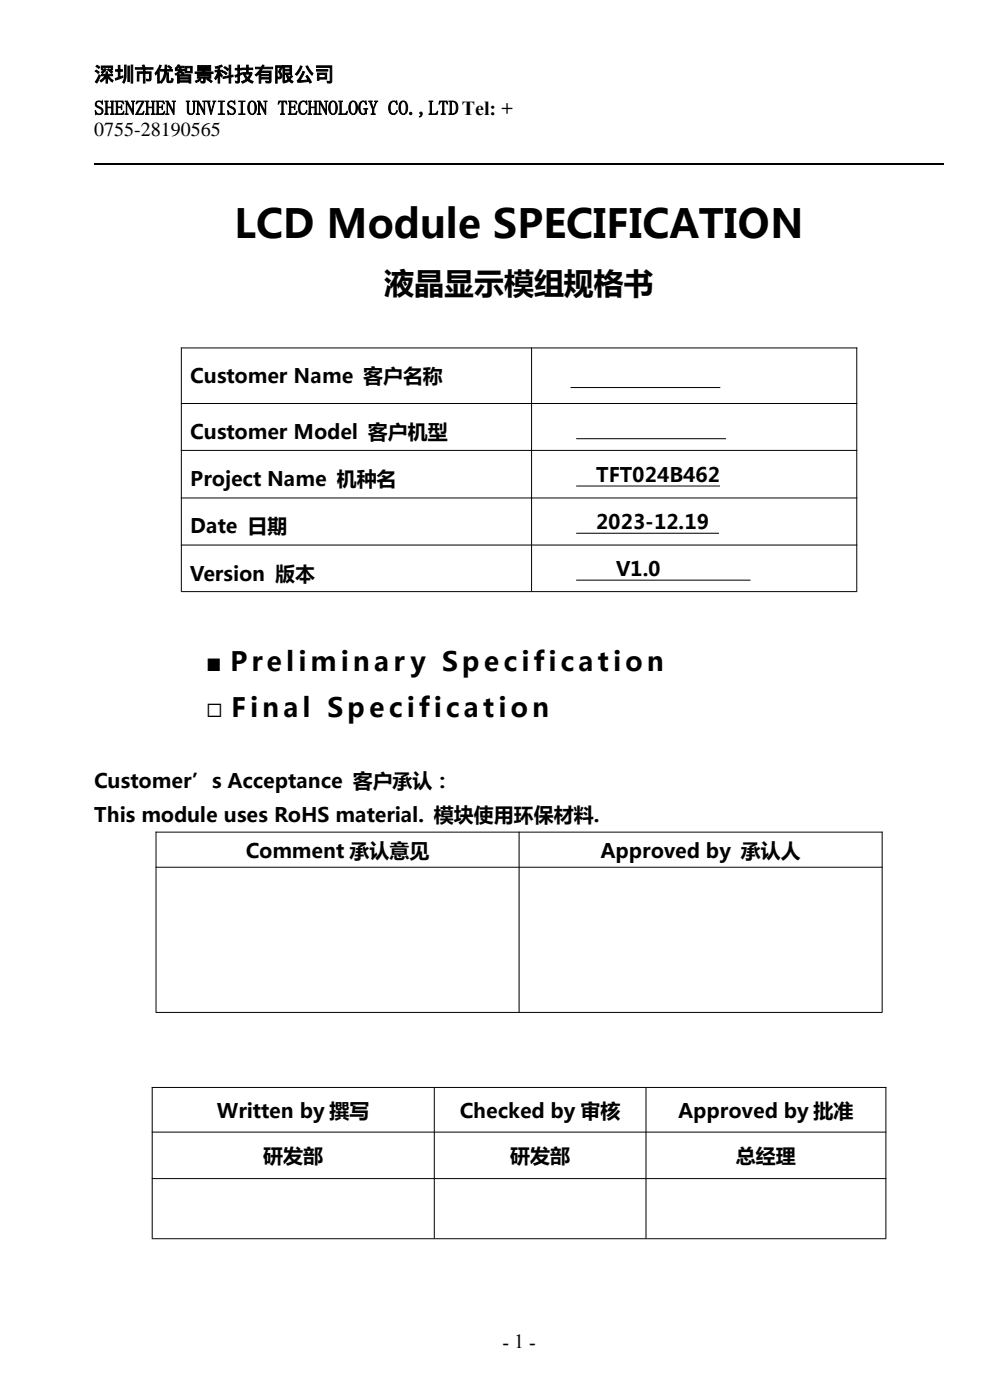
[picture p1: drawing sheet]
<svg xmlns="http://www.w3.org/2000/svg" width="210mm" height="297mm" viewBox="0 0 210 297" stroke-linecap="round" stroke-linejoin="round" font-family="sans-serif">
<defs><g id="words">
<text font-size="8.5" x="49.6" y="50.4">LCD Module SPECIFICATION</text>
<text font-size="6.4" x="81.4" y="62.3">液晶显示模组规格书</text>
<g font-size="5.6">
<text x="43.6" y="142.3">■ Preliminar y Specification</text>
<text x="43.6" y="152">□ Final Specification</text>
</g>
<g font-size="4.2">
<text x="20" y="17.2">深圳市优智景科技有限公司</text>
<text x="20" y="24.3">SHENZHEN UNVISION TECHNOLOGY CO.,LTDTel: +</text>
<text x="20" y="28.9">0755-28190565</text>
<text x="40.3" y="81.3">Customer Name 客户名称</text>
<text x="40.3" y="93.1">Customer Model 客户机型</text>
<text x="40.3" y="103.1">Project Name 机种名</text>
<text x="126.4" y="102.3">TFT024B462</text>
<text x="40.3" y="113.1">Date 日期</text>
<text x="126.4" y="112.3">2023-12.19</text>
<text x="40.3" y="123.1">Version 版本</text>
<text x="130.6" y="122.2">V1.0</text>
<text x="20" y="167.2">Customer’s Acceptance 客户承认：</text>
<text x="20" y="174.4">This module uses RoHS material. 模块使用环保材料.</text>
<text x="52.1" y="181.9">Comment 承认意见</text>
<text x="127.3" y="181.9">Approved by 承认人</text>
<text x="46" y="237">Written by 撰写</text>
<text x="97.5" y="237">Checked by 审核</text>
<text x="143.8" y="237">Approved by 批准</text>
<text x="55.8" y="246.7">研发部</text>
<text x="108.2" y="246.7">研发部</text>
<text x="156" y="246.7">总经理</text>
<text x="106.5" y="286">- 1 -</text>
</g>
</g></defs>
<path d="M20 34.8h180.1" fill="none" stroke="#000" stroke-width=".25"/>
<g fill="none" stroke="#000" stroke-width=".21">
<path d="M38.4 73.8h143.3M38.4 73.7v51.7M112.7 73.7v51.7M181.6 73.7v51.7M38.4 85.6h143.3M38.4 95.5h143.3M120.9 82.2h31.8M122.1 93h31.8M38.4 105.6h143.3M38.4 115.6h143.3M122.1 103.1h30.5M122.1 113.1h30.3"/>
<path d="M38.4 125.5h143.3M122.1 123h37M33 176.5h154.1M33.1 176.4v38.2M110 176.4v38.2M187 176.4v38.2M33 183.9h154.1M33 214.7h154.1M32.2 230.6h155.7M32.3 230.6v32M92.1 230.6v32M136.9 230.6v32"/>
<path d="M187.8 230.6v32M32.2 240.1h155.7M32.2 250h155.7M32.2 262.7h155.7"/>
</g>
<use href="#words"/>
</svg>
